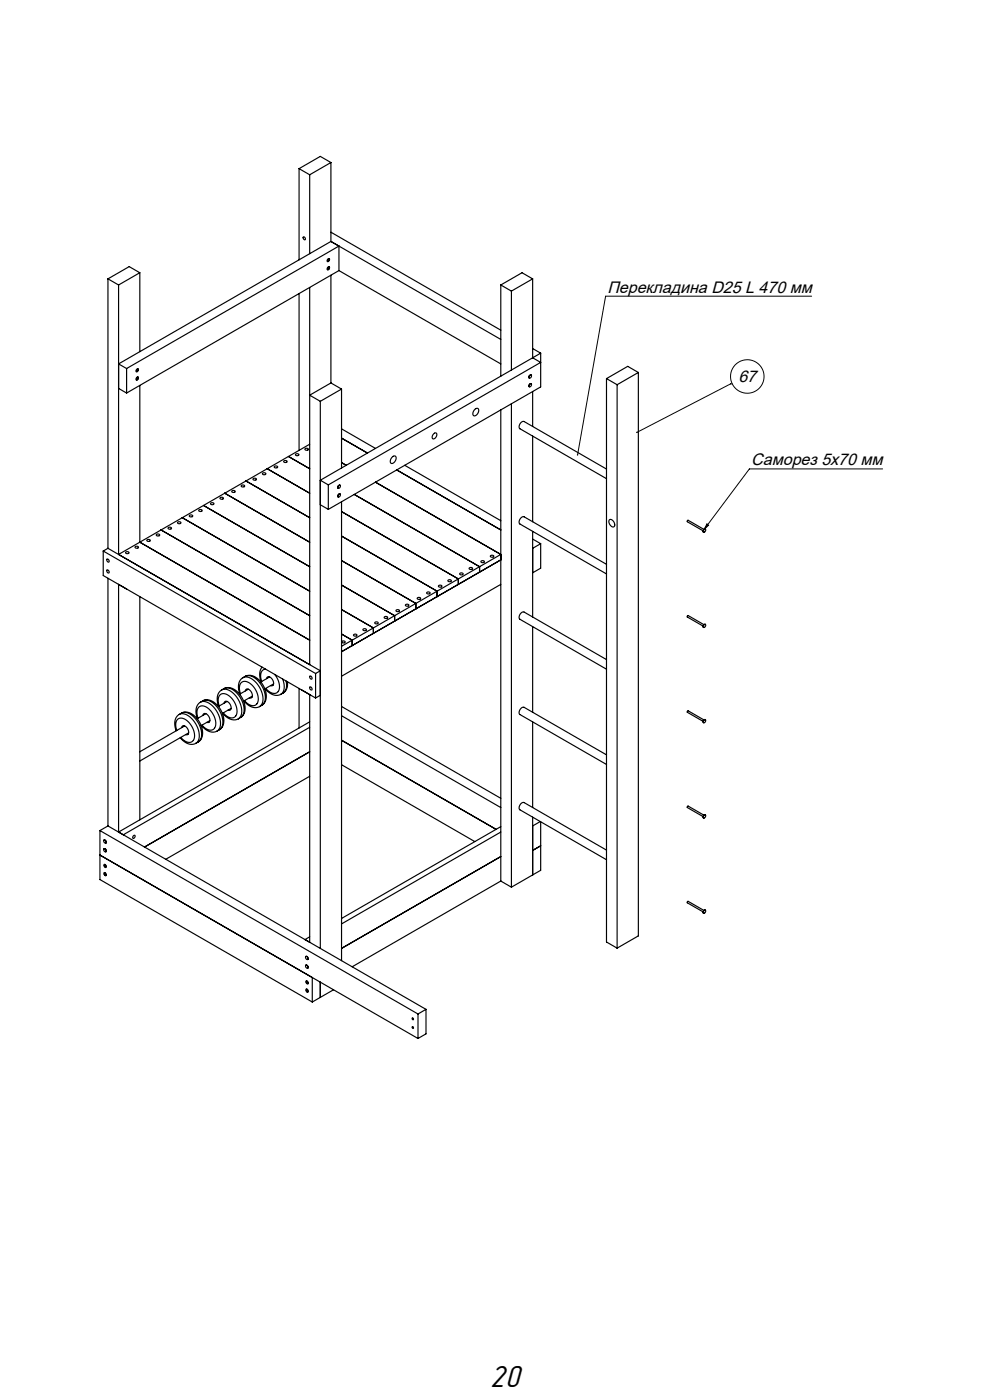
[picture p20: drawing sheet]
<svg xmlns="http://www.w3.org/2000/svg" width="297mm" height="420mm" viewBox="0 0 297 420" stroke-linecap="round" stroke-linejoin="round" font-family="sans-serif">
<defs><g id="words">
<text font-size="9.5" x="146.8" y="416.1">20</text>
<g font-size="5">
<text x="182" y="87.8">Перекладина D25 L 470 мм</text>
<text x="221.3" y="114.5">67</text>
<text x="225.2" y="139.6">Саморез 5х70 мм</text>
</g>
</g></defs>
<g fill="none" stroke="#000" stroke-width=".35">
<path d="M89.6 50.6l3.2 1.8M89.6 50.6v27.3M92.8 52.4v23.7M99.2 48.8l-3.2-1.9-6.4 3.7M99.2 48.8l-6.4 3.6M99.2 48.8v23.6M90.9 71.1h.2l.4 .3a.35 .35 0 0 1-.2 .6 .35 .35 0 0 1-.4-.5zM98.3 77.7a.32 .32 0 0 1 .5 0 .32 .32 0 0 1-.1 .5 .38 .38 0 0 1-.7 .2 .38 .38 0 0 1 .2-.6zM99.2 72.4l-63.7 36.8 2.4 1.4M99.2 72.4l50.9 29.4M99.2 69.7l50.9 29.4M32.4 83.7v80.8"/>
<path d="M32.4 83.7l3.1 1.8M35.5 85.5v80.8l19.1-11M41.9 81.8l-3.2-1.8-6.3 3.7M41.9 81.8l-6.4 3.7M41.9 81.8v23.7M89.6 88.1v47M92.8 86.2v113.2M98.3 80.1a.32 .32 0 0 1 .5 .1 .32 .32 0 0 1-.1 .4 .38 .38 0 0 1-.7 .3 .38 .38 0 0 1 .2-.7zM99.2 82.6v32.3M101.6 81.2v-7.4l-63.7 36.8M101.6 81.2l-63.7 36.7M101.6 81.2l48.5 28"/>
<path d="M150.1 85.5v27.3M150.1 85.5l3.2 1.8M153.3 87.3v23.7M159.6 83.7l-6.3 3.6M159.6 83.7v23.6M159.6 83.7l-3.1-1.9-6.4 3.7M35.5 116.5l2.4 1.4M37.9 110.6v7.3M41 110.7a.32 .32 0 0 1 .5 .1 .32 .32 0 0 1-.1 .5 .38 .38 0 0 1-.7 .2 .38 .38 0 0 1 .2-.7zM41 113.2a.32 .32 0 0 1 .5 0 .32 .32 0 0 1-.1 .5 .38 .38 0 0 1-.7 .2 .38 .38 0 0 1 .2-.6zM41.9 115.6v47.1l50.9 29.3M99.2 114.9l-6.4 3.7 3.2 1.8"/>
<path d="M99.2 114.9l3.2 1.8M102.4 116.7l-6.4 3.7M102.4 116.7v23.7M158.8 112.7a.34 .34 0 0 1 .5-.1 .34 .34 0 0 1-.1 .6 .35 .35 0 0 1-.6 .2 .35 .35 0 0 1 .1-.6zM158.8 115.2a.32 .32 0 0 1 .5 .1 .32 .32 0 0 1-.1 .4 .38 .38 0 0 1-.7 .3 .38 .38 0 0 1 .2-.7zM159.2 115.1l-.6 .3 .1 .6M159.2 112.5l-.6 .2-.1 .5 .2 .2M159.6 117.5v10.4M159.6 107.3l-63.6 36.8 2.4 1.4M159.6 104.6l2.4 1.4M159.6 107.3l2.4 1.4-63.6 36.8M162 106v10.1l-63.6 36.7"/>
<path d="M162 106l-2.4 1.3M181.8 113.6v169l3.1 1.8M181.8 113.6l3.1 1.8M184.9 115.4v169M191.3 111.7l-6.4 3.7M191.3 111.7v169.1l-6.4 3.6M191.3 111.7l-3.2-1.8-6.3 3.7M82.2 139.9l.2-.1a.44 .44 0 0 1 .7 0 .44 .44 0 0 1 0 .6 .44 .44 0 0 1-.7-.1zM85.1 138.3l.2-.1a.44 .44 0 0 1 .6-.1 .44 .44 0 0 1 0 .7 .44 .44 0 0 1-.6-.1zM86.4 136.9l-31.8 18.4M86.4 136.9l6.4 3.7M88.6 136.3l.2-.2a.44 .44 0 0 1 .6 0 .44 .44 0 0 1 0 .6 .44 .44 0 0 1-.6 0z"/>
<path d="M91.4 134.6l.2-.1a.44 .44 0 0 1 .7 0 .44 .44 0 0 1 0 .6 .44 .44 0 0 1-.7-.1zM92.8 133.3l-6.4 3.6M96 120.4v164.1M102.4 138.8l1.4 .8M102.4 131.4l7.7 4.5M102.4 128.7l10.1 5.8M117.5 137.1a.68 .68 0 0 1 1.1-.2 .68 .68 0 0 1 0 1l-.3 .6a.75 .75 0 0 1-1 .5 .75 .75 0 0 1-.2-1.2zM121.3 139.6l28.8 16.6M130 130.2a.56 .56 0 0 1 .8-.2 .56 .56 0 0 1 0 .8l-.3 .5a.59 .59 0 0 1-.9 .3 .59 .59 0 0 1 0-1zM142.3 122.8a.68 .68 0 0 1 1-.2 .68 .68 0 0 1 .1 1l-.3 .6a.75 .75 0 0 1-1.1 .5 .75 .75 0 0 1-.2-1.2zM150.1 123v141.3M153.3 121.1v145.1"/>
<path d="M159.6 130.8v25.7M48.3 159l44.5 25.7M50.4 158.3l.2-.1a.44 .44 0 0 1 .7-.1 .44 .44 0 0 1 0 .7 .44 .44 0 0 1-.7-.1zM53.3 156.7l.1-.1a.44 .44 0 0 1 .7-.1 .44 .44 0 0 1 0 .6 .44 .44 0 0 1-.7 0zM54.6 155.3l38.2 22.1M56.8 154.6l.2-.1a.44 .44 0 0 1 .6 0 .44 .44 0 0 1 0 .6 .44 .44 0 0 1-.6-.1zM59.6 153l.2-.1a.44 .44 0 0 1 .7-.1 .44 .44 0 0 1 0 .7 .44 .44 0 0 1-.7-.1zM61 151.6l31.8 18.4M63.2 151l.1-.2a.44 .44 0 0 1 .7 0 .44 .44 0 0 1 0 .6 .44 .44 0 0 1-.7 0zM66 149.3l.2-.1a.44 .44 0 0 1 .6-.1 .44 .44 0 0 1 0 .7 .44 .44 0 0 1-.6-.1zM67.4 148l25.4 14.7M69.5 147.3l.2-.1a.44 .44 0 0 1 .7-.1 .44 .44 0 0 1 0 .7 .44 .44 0 0 1-.7-.1z"/>
<path d="M72.3 145.6l.2-.1a.44 .44 0 0 1 .7 0 .44 .44 0 0 1 0 .6 .44 .44 0 0 1-.7 0zM73.7 144.3l19.1 11M75.9 143.6l.2-.1a.44 .44 0 0 1 .6-.1 .44 .44 0 0 1 0 .7 .44 .44 0 0 1-.6-.1zM78.7 142l.2-.1a.44 .44 0 0 1 .6-.1 .44 .44 0 0 1 0 .7 .44 .44 0 0 1-.6-.1zM80.1 140.6l12.7 7.4M96 151.4l2.4 1.4M98.4 145.5v7.3M101.5 145.7a.32 .32 0 0 1 .5 0 .32 .32 0 0 1-.1 .5 .38 .38 0 0 1-.3 .3 .38 .38 0 0 1-.4-.3 .38 .38 0 0 1 .3-.4zM101.6 148.3a.32 .32 0 0 1 .5 0 .32 .32 0 0 1-.2 .5 .38 .38 0 0 1-.6 .2 .38 .38 0 0 1 .2-.6zM101.9 145.6l-.2-.1-.4 .4 .1 .6M101.9 148.2l-.6 .3 .1 .6M102.4 153.5l35 20.2v1.6"/>
<path d="M102.4 150.5v137.7M106.2 148.3l37.5 21.7v1.6M112.5 144.7l37.6 21.6-19.1 11.1M118.9 141l31.2 18M159.6 159.4v25.7M181.8 140.7l-24.7-14.2a1.44 1.44 0 0 0-1.3 2.1l26 15M182.6 156a1.29 1.29 0 0 1 1.4 .6 1.29 1.29 0 0 1-.2 1.5 1.59 1.59 0 0 1-1.2-2.1zM211 158.8l-4.8-2.7-.2 .1v.3l4.7 2.7M211 158.8a.32 .32 0 0 1 .5 .1 .32 .32 0 0 1-.1 .5 .38 .38 0 0 1-.4 .3 .38 .38 0 0 1-.4-.4 .38 .38 0 0 1 .3-.4zM211.4 158.7l-.6 .3 .1 .7M30.9 165.3v7.4l63.7 36.7M30.9 165.3l63.7 36.8"/>
<path d="M32.1 171l.5 .3a.35 .35 0 0 1-.1 .6 .35 .35 0 0 1-.4-.4zM32.1 167.7l.5 .4a.35 .35 0 0 1-.1 .6 .35 .35 0 0 1-.4-.4zM32.4 164.5l-1.5 .8M32.4 164.5l63.6 36.7-1.4 .9M32.4 173.5v74.3M37.7 165.7l.2-.2a.44 .44 0 0 1 .6 0 .44 .44 0 0 1 0 .6 .44 .44 0 0 1-.6 0zM37.9 176.7l-2.4-1.4v74.3l57.3-33M37.9 176.7h.1M40.5 164l.2-.1a.44 .44 0 0 1 .7-.1 .44 .44 0 0 1 0 .7 .44 .44 0 0 1-.7-.1zM41.9 179v66.9M44.1 162l.2-.1a.44 .44 0 0 1 .6-.1 .44 .44 0 0 1 0 .7 .44 .44 0 0 1-.6-.1zM46.9 160.3l.2-.1a.44 .44 0 0 1 .6 0 .44 .44 0 0 1 0 .6 .44 .44 0 0 1-.6 0z"/>
<path d="M102.4 168.2l22.2 12.8v1.7l25.5-14.7-47.7 27.5M102.4 160.8l28.6 16.6M102.4 175.5l15.9 9.2v1.6M125.1 179.4l.2-.1a.44 .44 0 0 1 .6-.1 .44 .44 0 0 1 0 .6 .44 .44 0 0 1-.6 0zM127.9 177.7l.2-.1a.44 .44 0 0 1 .7 0 .44 .44 0 0 1 0 .6 .44 .44 0 0 1-.7-.1zM131 177.4l-28.6 16.5M131 177.4v1.6M131.5 175.7l.2-.1a.44 .44 0 0 1 .6-.1 .44 .44 0 0 1 0 .7 .44 .44 0 0 1-.6-.1zM134.3 174.1l.2-.2a.44 .44 0 0 1 .6 0 .44 .44 0 0 1 0 .6 .44 .44 0 0 1-.6 0zM137.8 172l.2-.1a.44 .44 0 0 1 .7-.1 .44 .44 0 0 1 0 .7 .44 .44 0 0 1-.7-.1zM140.7 170.4l.1-.1a.44 .44 0 0 1 .7-.1 .44 .44 0 0 1 0 .7 .44 .44 0 0 1-.7-.1zM144.2 168.3l.2-.1a.44 .44 0 0 1 .6 0 .44 .44 0 0 1 0 .6 .44 .44 0 0 1-.6 0z"/>
<path d="M147 166.7l.2-.1a.44 .44 0 0 1 .7-.1 .44 .44 0 0 1 0 .7 .44 .44 0 0 1-.7-.1zM150.1 175.3l-47.7 27.6M159.6 161.7l2.4 1.4M162 163.1v7.4l-2.4 1.3M162 163.1l-2.4 1.4M181.8 169.3l-24.7-14.3a1.44 1.44 0 0 0-1.3 2.2l26 15M102.4 190.2l3.1 1.8v1.7M102.4 182.9l9.5 5.5v1.6M102.5 192.4l.2-.1a.44 .44 0 0 1 .6 0 .44 .44 0 0 1 0 .6 .44 .44 0 0 1-.6-.1zM106 190.4l.2-.1a.44 .44 0 0 1 .6-.1 .44 .44 0 0 1 0 .7 .44 .44 0 0 1-.6-.1zM108.8 188.8l.2-.2a.44 .44 0 0 1 .7 0 .44 .44 0 0 1 0 .6 .44 .44 0 0 1-.7 0zM112.4 186.7l.2-.1a.44 .44 0 0 1 .6-.1 .44 .44 0 0 1 0 .7 .44 .44 0 0 1-.6-.1z"/>
<path d="M115.2 185.1l.2-.1a.44 .44 0 0 1 .6-.1 .44 .44 0 0 1 0 .7 .44 .44 0 0 1-.6-.1zM118.7 183l.2-.1a.44 .44 0 0 1 .7 0 .44 .44 0 0 1 0 .6 .44 .44 0 0 1-.7 0zM121.6 181.4l.2-.1a.44 .44 0 0 1 .6-.1 .44 .44 0 0 1 0 .7 .44 .44 0 0 1-.6-.1zM159.6 188v25.7M181.8 197.9l-24.7-14.3a1.44 1.44 0 0 0-1.3 2.2l26 15M211 187.4l-4.8-2.7-.2 .1v.3l4.7 2.7M211 187.4a.32 .32 0 0 1 .5 .1 .32 .32 0 0 1-.1 .4 .38 .38 0 0 1-.4 .4 .38 .38 0 0 1-.4-.4 .38 .38 0 0 1 .3-.4zM211.4 187.3l-.6 .3 .1 .6M53 219.1a2.49 2.49 0 0 1 1.1-3.7 5.2 5.2 0 0 1 3.8 6.7 2.11 2.11 0 0 1-3.2-.3l-.5-.6M53.7 214.3a3.7 3.7 0 0 1 4.2 1.8 5.7 5.7 0 0 1 1.2 6.6l-.4 .3M53.7 214.3a3.9 3.9 0 0 0-.9 4.9M54.4 213.9a3.7 3.7 0 0 1 4.2 1.8 5.7 5.7 0 0 1 1.2 6.6l-.4 .3"/>
<path d="M54.4 213.9l-.7 .4M54.4 213.9a4 4 0 0 1 5 2.1 4.9 4.9 0 0 1 .4 6.3l-.4 .3M54.4 218.3a.77 .77 0 0 1 .7-.6 .77 .77 0 0 1 .8 .5l.6 1a.75 .75 0 0 1 0 .9 .75 .75 0 0 1-.9 .3M55.3 217.8l-13.4 7.7M56.5 219.9l-14.6 8.4M59.3 215.5a2.49 2.49 0 0 1 1.1-3.7 5.2 5.2 0 0 1 3.9 6.7 2.11 2.11 0 0 1-3.2-.4l-.6-.6M60.1 210.7a3.7 3.7 0 0 1 4.2 1.7 5.7 5.7 0 0 1 1.1 6.6l-.3 .3M60.1 210.7a3.9 3.9 0 0 0-.9 4.9M60.4 217.6a3.9 3.9 0 0 0 4.7 1.7M60.8 210.3a3.7 3.7 0 0 1 4.2 1.7 5.7 5.7 0 0 1 1.2 6.6l-.4 .3M60.8 210.3l-.7 .4M60.8 210.3a4 4 0 0 1 5 2.1 4.9 4.9 0 0 1 .3 6.3l-.3 .2"/>
<path d="M60.8 214.6a.77 .77 0 0 1 .7-.6 .77 .77 0 0 1 .8 .5l.5 1a.75 .75 0 0 1 .1 .9 .75 .75 0 0 1-.9 .3M61.7 214.1l-2.6 1.5M62.9 216.2l-2.6 1.5M65.7 211.8a2.49 2.49 0 0 1 1.1-3.7 5.2 5.2 0 0 1 3.9 6.7 2.11 2.11 0 0 1-3.2-.4l-.6-.5M65.8 218.9l-.7 .4M66.4 207a3.7 3.7 0 0 1 4.2 1.8 5.7 5.7 0 0 1 1.2 6.5l-.4 .4M66.7 214a3.9 3.9 0 0 0 4.7 1.6M67.1 206.6a3.7 3.7 0 0 0-1.6 5.3M67.1 206.6a3.7 3.7 0 0 1 4.3 1.7 5.7 5.7 0 0 1 1.1 6.6l-.4 .3M67.1 206.6a4 4 0 0 1 5 2.1 4.9 4.9 0 0 1 .4 6.3l-.4 .2M67.2 211v-.1a.77 .77 0 0 1 .7-.6 .77 .77 0 0 1 .7 .6l.6 .9a.75 .75 0 0 1 0 1 .75 .75 0 0 1-.8 .2M68.1 210.4l-2.7 1.5"/>
<path d="M69.3 212.5l-2.7 1.5M72.1 208.1a2.49 2.49 0 0 1 1.1-3.7 5.2 5.2 0 0 1 3.8 6.7 2.11 2.11 0 0 1-3.2-.3l-.5-.6M72.1 215.2l-.7 .5M72.8 203.3a3.7 3.7 0 0 1 4.2 1.8 5.7 5.7 0 0 1 1.2 6.6l-.4 .3M72.8 203.3a3.9 3.9 0 0 0-.9 4.9M73.1 210.3a3.9 3.9 0 0 0 4.7 1.7M73.5 202.9a3.7 3.7 0 0 1 4.2 1.8 5.7 5.7 0 0 1 1.2 6.6l-.4 .3M73.5 202.9l-.7 .4M73.5 202.9a4 4 0 0 1 5 2.1 4.9 4.9 0 0 1 .4 6.3l-.4 .3M73.5 207.3a.77 .77 0 0 1 .7-.6 .77 .77 0 0 1 .8 .5l.6 1a.75 .75 0 0 1 0 .9 .75 .75 0 0 1-.9 .3M74.4 206.8l-2.6 1.5M75.6 208.8l-2.6 1.5"/>
<path d="M78.5 211.6l-.7 .4M78.5 200.1l-.5 .9-.2 1 .5 2.5M79.5 206.6a3.9 3.9 0 0 0 4.6 1.7M79.6 200.7h-.1a2.09 2.09 0 0 0-1.3 3l.2 .7M79.9 203.6a.77 .77 0 0 1 .7-.6 .77 .77 0 0 1 .8 .5l.5 1a.75 .75 0 0 1 .1 .9 .75 .75 0 0 1-.9 .3M80.8 203.1l-2.6 1.5M82 205.2l-2.6 1.5M82.3 202.3a4.7 4.7 0 0 1 .9 5.3 2.62 2.62 0 0 1-3.6-1.1M84.7 203.7a3.8 3.8 0 0 1-.5 4.6M84.9 207.9l-.8 .4M85.7 204.3l.2 1.1a2.61 2.61 0 0 1-1 2.5M86.1 204.5l-.1 2-.4 .7-.7 .7"/>
<path d="M89.6 206.5v11.9M90.4 207h.1M92.8 208.4v74.3M92.8 218.2l-55.8 32.2M92.9 206.1l.6 .3a.35 .35 0 0 1-.2 .6 .35 .35 0 0 1-.4-.4zM92.9 202.8l.6 .4a.35 .35 0 0 1-.2 .6 .35 .35 0 0 1-.4-.4zM94.6 202.1v7.3M96 208.6l-1.4 .8M102.4 214.7l47.7 27.6M102.4 211.9l47.7 27.6M159.6 216.6v25.7M211 216l-4.8-2.8-.2 .2v.3l4.7 2.7"/>
<path d="M211 216a.32 .32 0 0 1 .5 0 .32 .32 0 0 1-.1 .5 .38 .38 0 0 1-.4 .3 .38 .38 0 0 1-.4-.3 .38 .38 0 0 1 .3-.4zM211.4 215.9l-.6 .3 .1 .6M54 221.3a3.9 3.9 0 0 0 4.7 1.7M59.4 222.6l-.7 .4M92.8 225.5l-49.5 28.6M92.8 232.9l-43.1 24.9M102.4 229.4l39.9 23.1M102.4 222.1l46.3 26.7M181.8 226.5l-24.7-14.3a1.44 1.44 0 0 0-1.3 2.2l26 14.9M30 256.5l95.3 55M30 249.2v14.7l63.6 36.7M30 249.2l95.3 55"/>
<path d="M31.1 254.7h.4a.44 .44 0 0 1 .4 .6 .44 .44 0 0 1-.6 .3 .44 .44 0 0 1-.2-.6zM31.1 252.1h.4a.44 .44 0 0 1 .4 .5 .44 .44 0 0 1-.6 .4 .44 .44 0 0 1-.2-.6zM31.2 254.6l.6 .3-.1 .6M31.2 252l.6 .3-.1 .6M31.2 259.4h.4a.44 .44 0 0 1 .4 .5 .44 .44 0 0 1-.6 .4 .44 .44 0 0 1-.3-.6zM32.4 247.8l-2.4 1.4M32.4 247.8l95.3 55M40 250.8a.34 .34 0 0 1 .5-.1 .34 .34 0 0 1-.1 .5 .35 .35 0 0 1-.6 .3 .35 .35 0 0 1 .1-.6zM150.1 257l-47.7 27.5M150.1 249.6l-47.7 27.6M150.1 248l-47.7 27.5M159.6 245.1v17.4"/>
<path d="M161.9 246.5l-2.3 1.3M162 246.5v14.6l-8.7 5.1M162 253.7l-2.4 1.4M181.8 255l-24.7-14.2a1.44 1.44 0 0 0-1.3 2.1l26 15M211 244.5l-4.8-2.7-.2 .2v.3l4.7 2.7M211 244.6a.32 .32 0 0 1 .5 0 .32 .32 0 0 1-.1 .5 .38 .38 0 0 1-.4 .3 .38 .38 0 0 1-.4-.3 .38 .38 0 0 1 .3-.4zM211.4 244.5l-.6 .2 .1 .7M31.2 261.8a.45 .45 0 0 1 .6 .3 .45 .45 0 0 1-.3 .6l-.3-.4zM150.1 264.3l3.2 1.9M150.1 264.3l-44.6 25.7M211 273.1l-4.8-2.7-.2 .1v.3l4.7 2.8M211 273.2a.32 .32 0 0 1 .5 0 .32 .32 0 0 1-.1 .5 .38 .38 0 0 1-.4 .3 .38 .38 0 0 1-.4-.3 .38 .38 0 0 1 .3-.4z"/>
<path d="M211.4 273.1l-.6 .2 .1 .7M91.6 287h.4a.44 .44 0 0 1 .4 .6 .44 .44 0 0 1-.6 .3 .44 .44 0 0 1-.2-.6zM91.6 289.6l.4 .1a.44 .44 0 0 1 .4 .5 .44 .44 0 0 1-.6 .3 .44 .44 0 0 1-.2-.6zM91.7 286.9l.6 .3-.1 .7M91.7 289.6l.6 .2-.1 .7M91.7 294.3a.45 .45 0 0 1 .6 .3 .45 .45 0 0 1-.3 .6l-.3-.4zM91.7 296.8a.45 .45 0 0 1 .6 .2 .45 .45 0 0 1-.3 .6l-.3-.4zM92.8 281.1l-1.4 .8M93.6 293.3v7.3M96 294.6v4.6M100 296.9l-6.4 3.7M125.3 304.2v7.3"/>
<path d="M127.7 302.8v7.4l-2.4 1.3M127.7 302.8l-2.4 1.4"/>
<circle cx="98.3" cy="78" r=".25"/>
<circle cx="98.3" cy="80.6" r=".25"/>
<circle cx="41.1" cy="113.7" r=".25"/>
<circle cx="41.1" cy="111.1" r=".25"/>
<circle cx="31.6" cy="259.8" r=".25"/>
<circle cx="31.6" cy="262.4" r=".25"/>
<circle cx="92.1" cy="294.7" r=".25"/>
<circle cx="92.1" cy="297.3" r=".25"/>
<circle cx="123.8" cy="308.3" r=".25"/>
<circle cx="123.8" cy="305.7" r=".25"/>
</g>
<g fill="none" stroke="#000" stroke-width=".3">
<path d="M243.3 88.9h-61.8l-8.4 47.6M219.5 115.2h-.5l-28.1 14.5M211.9 157.1a.32 .32 0 0 0 .1 .4 .32 .32 0 0 0 .4 0l-1.4 1.4zM264.5 140.7h-39.9l-13.6 18.2"/>
<circle cx="224" cy="112.9" r="5"/>
</g>
<path d="M172.9 136.3v.3h.3v-.3zM190.7 129.6v.3h.3v-.3zM211.9 157.1a.32 .32 0 0 0 .1 .4 .32 .32 0 0 0 .4 0l-1.4 1.4z" fill="#000"/>
<use href="#words"/>
</svg>
